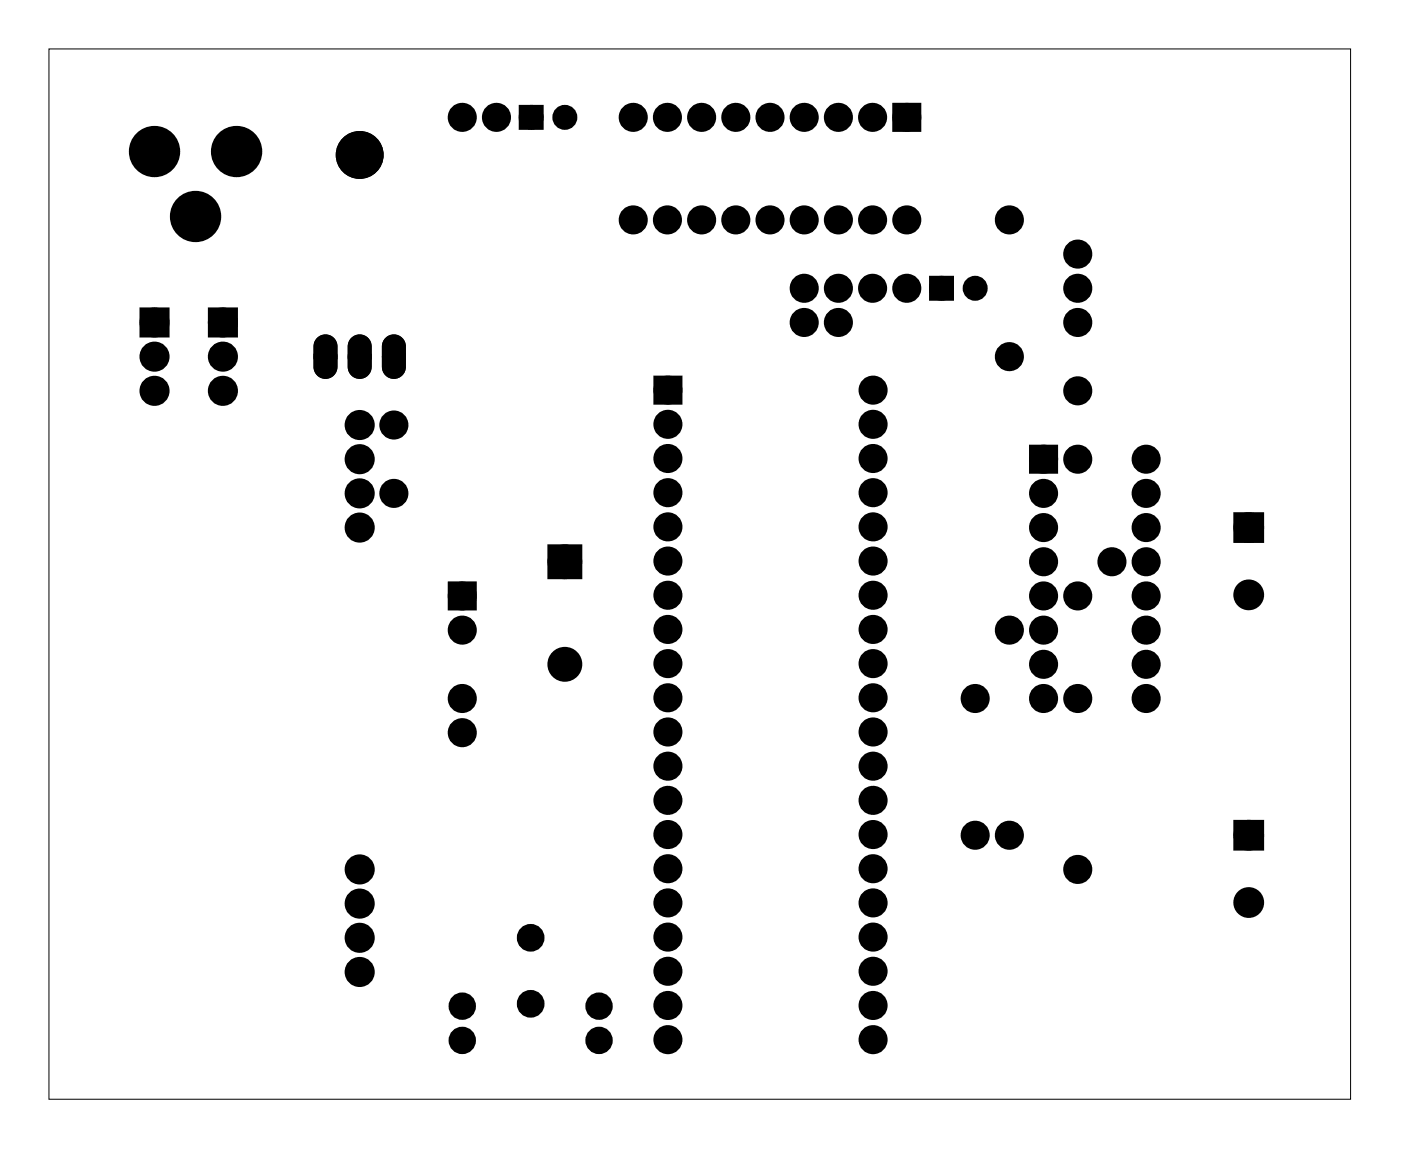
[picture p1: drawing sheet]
<svg xmlns="http://www.w3.org/2000/svg" width="104mm" height="85mm" viewBox="0 0 104 85" stroke-linecap="round" stroke-linejoin="round" font-family="sans-serif">
<path d="M3.6 3.6h96.7v78.1h-96.7z" fill="none" stroke="#000" stroke-width=".07"/>
<g fill="#000">
<path d="M38.9 8.1h1.2v1.2h-1.2zM66.7 8h1.4v1.4h-1.4zM10.7 23.2h1.5v1.5h-1.5zM15.8 23.2h1.5v1.5h-1.5zM48.9 28.3h1.4v1.4h-1.4zM69.3 20.8h1.2v1.2h-1.2zM76.8 33.4h1.4v1.4h-1.4zM92 38.4h1.5v1.6h-1.5zM33.6 43.6h1.4v1.4h-1.4zM41 40.8h1.9v1.9h-1.9zM92 61.3h1.5v1.5h-1.5z"/>
<path d="M23.6 25.2a.76 .76 0 0 1 .9-.2 .76 .76 0 0 1 .4 .7v1.6a.76 .76 0 0 1-.7 .7 .76 .76 0 0 1-.8-.7v-1.6zM23.7 26.5a.51 .51 0 0 0 1 0 .51 .51 0 0 0-1 0z"/>
<path d="M23.6 25.2a.76 .76 0 0 1 .9-.2 .76 .76 0 0 1 .4 .7v1.6a.76 .76 0 0 1-.7 .7 .76 .76 0 0 1-.8-.7v-1.6zM23.7 26.5a.51 .51 0 0 0 1 0 .51 .51 0 0 0-1 0z"/>
<path d="M26.2 25.2a.76 .76 0 0 1 .8-.2 .76 .76 0 0 1 .5 .7v1.6a.76 .76 0 0 1-.8 .7 .76 .76 0 0 1-.7-.7v-1.6zM26.2 26.5a.51 .51 0 0 0 1 0 .51 .51 0 0 0-1 0z"/>
<path d="M26.2 25.2a.76 .76 0 0 1 .8-.2 .76 .76 0 0 1 .5 .7v1.6a.76 .76 0 0 1-.8 .7 .76 .76 0 0 1-.7-.7v-1.6zM26.2 26.5a.51 .51 0 0 0 1 0 .51 .51 0 0 0-1 0z"/>
<path d="M28.7 25.2a.76 .76 0 0 1 .9-.2 .76 .76 0 0 1 .4 .7v1.6a.76 .76 0 0 1-.7 .7 .76 .76 0 0 1-.8-.7v-1.6zM28.8 26.5a.51 .51 0 0 0 1 0 .51 .51 0 0 0-1 0z"/>
<path d="M28.7 25.2a.76 .76 0 0 1 .9-.2 .76 .76 0 0 1 .4 .7v1.6a.76 .76 0 0 1-.7 .7 .76 .76 0 0 1-.8-.7v-1.6zM28.8 26.5a.51 .51 0 0 0 1 0 .51 .51 0 0 0-1 0z"/>
</g>
<g fill="none" stroke="#000" stroke-width=".76" stroke-linecap="butt">
<path d="M66.7 8h1.4v1.4h-1.4zM10.7 23.2h1.5v1.5h-1.5zM15.8 23.2h1.5v1.5h-1.5zM48.9 28.3h1.4v1.4h-1.4zM76.8 33.4h1.4v1.4h-1.4zM92 38.4h1.5v1.6h-1.5zM33.6 43.6h1.4v1.4h-1.4zM41 40.8h1.9v1.9h-1.9zM92 61.3h1.5v1.5h-1.5z"/>
<circle cx="11.5" cy="11.3" r="1.52"/>
<circle cx="14.5" cy="16.1" r="1.52"/>
<circle cx="17.6" cy="11.3" r="1.52"/>
<circle cx="34.3" cy="8.7" r=".7"/>
<circle cx="36.9" cy="8.7" r=".7"/>
<circle cx="47" cy="8.7" r=".7"/>
<circle cx="47" cy="16.3" r=".7"/>
<circle cx="49.6" cy="8.7" r=".7"/>
<circle cx="49.6" cy="16.3" r=".7"/>
<circle cx="52.1" cy="8.7" r=".7"/>
<circle cx="52.1" cy="16.3" r=".7"/>
<circle cx="54.7" cy="8.7" r=".7"/>
<circle cx="54.7" cy="16.3" r=".7"/>
<circle cx="57.2" cy="8.7" r=".7"/>
<circle cx="57.2" cy="16.3" r=".7"/>
<circle cx="59.7" cy="8.7" r=".7"/>
<circle cx="59.7" cy="16.3" r=".7"/>
<circle cx="62.3" cy="8.7" r=".7"/>
<circle cx="62.3" cy="16.3" r=".7"/>
<circle cx="64.8" cy="8.7" r=".7"/>
<circle cx="64.8" cy="16.3" r=".7"/>
<circle cx="67.4" cy="8.7" r=".7"/>
<circle cx="67.4" cy="16.3" r=".7"/>
<circle cx="75" cy="16.3" r=".7"/>
<circle cx="80.1" cy="18.9" r=".7"/>
<circle cx="11.5" cy="26.5" r=".74"/>
<circle cx="11.5" cy="24" r=".74"/>
<circle cx="11.5" cy="29" r=".74"/>
<circle cx="16.6" cy="26.5" r=".74"/>
<circle cx="16.6" cy="24" r=".74"/>
<circle cx="16.6" cy="29" r=".74"/>
<circle cx="26.7" cy="34.1" r=".74"/>
<circle cx="26.7" cy="31.6" r=".74"/>
<circle cx="26.7" cy="39.2" r=".74"/>
<circle cx="26.7" cy="36.7" r=".74"/>
<circle cx="29.3" cy="36.7" r=".7"/>
<circle cx="29.3" cy="31.6" r=".7"/>
<circle cx="49.6" cy="36.6" r=".7"/>
<circle cx="49.6" cy="39.1" r=".7"/>
<circle cx="49.6" cy="34.1" r=".7"/>
<circle cx="49.6" cy="31.5" r=".7"/>
<circle cx="49.6" cy="29" r=".7"/>
<circle cx="59.7" cy="21.4" r=".7"/>
<circle cx="59.7" cy="24" r=".7"/>
<circle cx="62.3" cy="21.4" r=".7"/>
<circle cx="62.3" cy="24" r=".7"/>
<circle cx="64.8" cy="21.4" r=".7"/>
<circle cx="64.9" cy="34.1" r=".7"/>
<circle cx="64.9" cy="39.1" r=".7"/>
<circle cx="64.9" cy="36.6" r=".7"/>
<circle cx="64.9" cy="31.5" r=".7"/>
<circle cx="64.9" cy="29" r=".7"/>
<circle cx="67.4" cy="21.4" r=".7"/>
<circle cx="75" cy="26.5" r=".7"/>
<circle cx="77.5" cy="36.7" r=".7"/>
<circle cx="77.5" cy="39.2" r=".7"/>
<circle cx="77.5" cy="34.1" r=".7"/>
<circle cx="80.1" cy="21.4" r=".7"/>
<circle cx="80.1" cy="24" r=".7"/>
<circle cx="80.1" cy="34.1" r=".7"/>
<circle cx="80.1" cy="29" r=".7"/>
<circle cx="85.1" cy="36.7" r=".7"/>
<circle cx="85.1" cy="39.2" r=".7"/>
<circle cx="85.1" cy="34.1" r=".7"/>
<circle cx="92.8" cy="39.2" r=".76"/>
<circle cx="34.3" cy="51.9" r=".7"/>
<circle cx="34.3" cy="54.4" r=".7"/>
<circle cx="34.3" cy="44.3" r=".7"/>
<circle cx="34.3" cy="46.8" r=".7"/>
<circle cx="42" cy="49.4" r=".91"/>
<circle cx="42" cy="41.7" r=".91"/>
<circle cx="49.6" cy="46.8" r=".7"/>
<circle cx="49.6" cy="44.2" r=".7"/>
<circle cx="49.6" cy="41.7" r=".7"/>
<circle cx="49.6" cy="49.3" r=".7"/>
<circle cx="49.6" cy="56.9" r=".7"/>
<circle cx="49.6" cy="59.5" r=".7"/>
<circle cx="49.6" cy="51.8" r=".7"/>
<circle cx="49.6" cy="54.4" r=".7"/>
<circle cx="64.9" cy="44.2" r=".7"/>
<circle cx="64.9" cy="46.8" r=".7"/>
<circle cx="64.9" cy="41.7" r=".7"/>
<circle cx="64.9" cy="49.3" r=".7"/>
<circle cx="64.9" cy="54.4" r=".7"/>
<circle cx="64.9" cy="51.8" r=".7"/>
<circle cx="64.9" cy="56.9" r=".7"/>
<circle cx="64.9" cy="59.5" r=".7"/>
<circle cx="72.4" cy="51.9" r=".7"/>
<circle cx="75" cy="46.8" r=".7"/>
<circle cx="77.5" cy="44.3" r=".7"/>
<circle cx="77.5" cy="46.8" r=".7"/>
<circle cx="77.5" cy="51.9" r=".7"/>
<circle cx="77.5" cy="41.7" r=".7"/>
<circle cx="77.5" cy="49.4" r=".7"/>
<circle cx="80.1" cy="51.9" r=".7"/>
<circle cx="80.1" cy="44.3" r=".7"/>
<circle cx="82.6" cy="41.7" r=".7"/>
<circle cx="85.1" cy="44.3" r=".7"/>
<circle cx="85.1" cy="46.8" r=".7"/>
<circle cx="85.1" cy="41.7" r=".7"/>
<circle cx="85.1" cy="49.4" r=".7"/>
<circle cx="85.1" cy="51.9" r=".7"/>
<circle cx="92.8" cy="44.2" r=".76"/>
<circle cx="26.7" cy="67.1" r=".74"/>
<circle cx="26.7" cy="64.6" r=".74"/>
<circle cx="26.7" cy="72.2" r=".74"/>
<circle cx="26.7" cy="69.7" r=".74"/>
<circle cx="34.3" cy="77.3" r=".64"/>
<circle cx="34.3" cy="74.8" r=".64"/>
<circle cx="44.5" cy="77.3" r=".64"/>
<circle cx="44.5" cy="74.8" r=".64"/>
<circle cx="49.6" cy="67.1" r=".7"/>
<circle cx="49.6" cy="72.2" r=".7"/>
<circle cx="49.6" cy="62" r=".7"/>
<circle cx="49.6" cy="64.5" r=".7"/>
<circle cx="49.6" cy="69.6" r=".7"/>
<circle cx="49.6" cy="77.2" r=".7"/>
<circle cx="49.6" cy="74.7" r=".7"/>
<circle cx="64.9" cy="67.1" r=".7"/>
<circle cx="64.9" cy="74.7" r=".7"/>
<circle cx="64.9" cy="62" r=".7"/>
<circle cx="64.9" cy="69.6" r=".7"/>
<circle cx="64.9" cy="77.2" r=".7"/>
<circle cx="64.9" cy="64.5" r=".7"/>
<circle cx="64.9" cy="72.2" r=".7"/>
<circle cx="72.4" cy="62.1" r=".7"/>
<circle cx="75" cy="62.1" r=".7"/>
<circle cx="80.1" cy="64.6" r=".7"/>
<circle cx="92.8" cy="62.1" r=".76"/>
<circle cx="92.8" cy="67.1" r=".76"/>
</g>
<g fill="#000">
<circle cx="11.5" cy="11.3" r="1.52"/>
<circle cx="14.5" cy="16.1" r="1.52"/>
<circle cx="17.6" cy="11.3" r="1.52"/>
<circle cx="26.7" cy="11.5" r="1.65"/>
<circle cx="34.3" cy="8.7" r=".7"/>
<circle cx="36.9" cy="8.7" r=".7"/>
<circle cx="39.5" cy="8.7" r=".6"/>
<circle cx="42" cy="8.7" r=".6"/>
<circle cx="47" cy="16.3" r=".7"/>
<circle cx="47" cy="8.7" r=".7"/>
<circle cx="49.6" cy="16.3" r=".7"/>
<circle cx="49.6" cy="8.7" r=".7"/>
<circle cx="52.1" cy="16.3" r=".7"/>
<circle cx="52.1" cy="8.7" r=".7"/>
<circle cx="54.7" cy="16.3" r=".7"/>
<circle cx="54.7" cy="8.7" r=".7"/>
<circle cx="57.2" cy="16.3" r=".7"/>
<circle cx="57.2" cy="8.7" r=".7"/>
<circle cx="59.7" cy="16.3" r=".7"/>
<circle cx="59.7" cy="8.7" r=".7"/>
<circle cx="62.3" cy="16.3" r=".7"/>
<circle cx="62.3" cy="8.7" r=".7"/>
<circle cx="64.8" cy="16.3" r=".7"/>
<circle cx="64.8" cy="8.7" r=".7"/>
<circle cx="67.4" cy="16.3" r=".7"/>
<circle cx="67.4" cy="8.7" r=".7"/>
<circle cx="75" cy="16.3" r=".7"/>
<circle cx="80.1" cy="18.9" r=".7"/>
<circle cx="11.5" cy="29" r=".74"/>
<circle cx="11.5" cy="26.5" r=".74"/>
<circle cx="11.5" cy="24" r=".74"/>
<circle cx="16.6" cy="29" r=".74"/>
<circle cx="16.6" cy="26.5" r=".74"/>
<circle cx="16.6" cy="24" r=".74"/>
<circle cx="24.2" cy="26.5" r=".64"/>
<circle cx="26.7" cy="36.7" r=".74"/>
<circle cx="26.7" cy="34.1" r=".74"/>
<circle cx="26.7" cy="39.2" r=".74"/>
<circle cx="26.7" cy="31.6" r=".74"/>
<circle cx="26.7" cy="26.5" r=".64"/>
<circle cx="29.3" cy="31.6" r=".7"/>
<circle cx="29.3" cy="36.7" r=".7"/>
<circle cx="29.3" cy="26.5" r=".64"/>
<circle cx="49.6" cy="34.1" r=".7"/>
<circle cx="49.6" cy="36.6" r=".7"/>
<circle cx="49.6" cy="29" r=".7"/>
<circle cx="49.6" cy="39.1" r=".7"/>
<circle cx="49.6" cy="31.5" r=".7"/>
<circle cx="59.7" cy="21.4" r=".7"/>
<circle cx="59.7" cy="24" r=".7"/>
<circle cx="62.3" cy="21.4" r=".7"/>
<circle cx="62.3" cy="24" r=".7"/>
<circle cx="64.8" cy="21.4" r=".7"/>
<circle cx="64.9" cy="36.6" r=".7"/>
<circle cx="64.9" cy="34.1" r=".7"/>
<circle cx="64.9" cy="29" r=".7"/>
<circle cx="64.9" cy="39.1" r=".7"/>
<circle cx="64.9" cy="31.5" r=".7"/>
<circle cx="67.4" cy="21.4" r=".7"/>
<circle cx="69.9" cy="21.4" r=".6"/>
<circle cx="72.4" cy="21.4" r=".6"/>
<circle cx="75" cy="26.5" r=".7"/>
<circle cx="77.5" cy="39.2" r=".7"/>
<circle cx="77.5" cy="34.1" r=".7"/>
<circle cx="77.5" cy="36.7" r=".7"/>
<circle cx="80.1" cy="21.4" r=".7"/>
<circle cx="80.1" cy="24" r=".7"/>
<circle cx="80.1" cy="29" r=".7"/>
<circle cx="80.1" cy="34.1" r=".7"/>
<circle cx="85.1" cy="39.2" r=".7"/>
<circle cx="85.1" cy="34.1" r=".7"/>
<circle cx="85.1" cy="36.7" r=".7"/>
<circle cx="92.8" cy="39.2" r=".76"/>
<circle cx="34.3" cy="44.3" r=".7"/>
<circle cx="34.3" cy="51.9" r=".7"/>
<circle cx="34.3" cy="46.8" r=".7"/>
<circle cx="34.3" cy="54.4" r=".7"/>
<circle cx="42" cy="41.7" r=".91"/>
<circle cx="42" cy="49.4" r=".91"/>
<circle cx="49.6" cy="56.9" r=".7"/>
<circle cx="49.6" cy="49.3" r=".7"/>
<circle cx="49.6" cy="59.5" r=".7"/>
<circle cx="49.6" cy="44.2" r=".7"/>
<circle cx="49.6" cy="51.8" r=".7"/>
<circle cx="49.6" cy="41.7" r=".7"/>
<circle cx="49.6" cy="46.8" r=".7"/>
<circle cx="49.6" cy="54.4" r=".7"/>
<circle cx="64.9" cy="44.2" r=".7"/>
<circle cx="64.9" cy="59.5" r=".7"/>
<circle cx="64.9" cy="56.9" r=".7"/>
<circle cx="64.9" cy="49.3" r=".7"/>
<circle cx="64.9" cy="51.8" r=".7"/>
<circle cx="64.9" cy="41.7" r=".7"/>
<circle cx="64.9" cy="46.8" r=".7"/>
<circle cx="64.9" cy="54.4" r=".7"/>
<circle cx="72.4" cy="51.9" r=".7"/>
<circle cx="75" cy="46.8" r=".7"/>
<circle cx="77.5" cy="46.8" r=".7"/>
<circle cx="77.5" cy="49.4" r=".7"/>
<circle cx="77.5" cy="44.3" r=".7"/>
<circle cx="77.5" cy="41.7" r=".7"/>
<circle cx="77.5" cy="51.9" r=".7"/>
<circle cx="80.1" cy="44.3" r=".7"/>
<circle cx="80.1" cy="51.9" r=".7"/>
<circle cx="82.6" cy="41.7" r=".7"/>
<circle cx="85.1" cy="46.8" r=".7"/>
<circle cx="85.1" cy="49.4" r=".7"/>
<circle cx="85.1" cy="44.3" r=".7"/>
<circle cx="85.1" cy="51.9" r=".7"/>
<circle cx="85.1" cy="41.7" r=".7"/>
<circle cx="92.8" cy="44.2" r=".76"/>
<circle cx="26.7" cy="69.7" r=".74"/>
<circle cx="26.7" cy="67.1" r=".74"/>
<circle cx="26.7" cy="64.6" r=".74"/>
<circle cx="26.7" cy="72.2" r=".74"/>
<circle cx="34.3" cy="77.3" r=".64"/>
<circle cx="34.3" cy="74.8" r=".64"/>
<circle cx="39.4" cy="69.7" r=".65"/>
<circle cx="39.4" cy="74.6" r=".65"/>
<circle cx="44.5" cy="77.3" r=".64"/>
<circle cx="44.5" cy="74.8" r=".64"/>
<circle cx="49.6" cy="72.2" r=".7"/>
<circle cx="49.6" cy="62" r=".7"/>
<circle cx="49.6" cy="64.5" r=".7"/>
<circle cx="49.6" cy="69.6" r=".7"/>
<circle cx="49.6" cy="77.2" r=".7"/>
<circle cx="49.6" cy="74.7" r=".7"/>
<circle cx="49.6" cy="67.1" r=".7"/>
<circle cx="64.9" cy="62" r=".7"/>
<circle cx="64.9" cy="77.2" r=".7"/>
<circle cx="64.9" cy="69.6" r=".7"/>
<circle cx="64.9" cy="64.5" r=".7"/>
<circle cx="64.9" cy="72.2" r=".7"/>
<circle cx="64.9" cy="74.7" r=".7"/>
<circle cx="64.9" cy="67.1" r=".7"/>
<circle cx="72.4" cy="62.1" r=".7"/>
<circle cx="75" cy="62.1" r=".7"/>
<circle cx="80.1" cy="64.6" r=".7"/>
<circle cx="92.8" cy="67.1" r=".76"/>
<circle cx="92.8" cy="62.1" r=".76"/>
</g>
<g fill="none" stroke="#000" stroke-width=".75" stroke-linecap="butt">
<circle cx="39.4" cy="69.7" r=".65"/>
<circle cx="39.4" cy="74.6" r=".65"/>
</g>
<g fill="none" stroke="#000" stroke-width=".51">
<circle cx="24.2" cy="26.5" r=".64"/>
<circle cx="26.7" cy="26.5" r=".64"/>
<circle cx="29.3" cy="26.5" r=".64"/>
</g>
<g fill="none" stroke="#000" stroke-width=".25">
<path d="M23.6 25.2a.76 .76 0 0 1 .9-.2 .76 .76 0 0 1 .4 .7v1.6a.76 .76 0 0 1-.7 .7 .76 .76 0 0 1-.8-.7v-1.6zM26.2 25.2a.76 .76 0 0 1 .8-.2 .76 .76 0 0 1 .5 .7v1.6a.76 .76 0 0 1-.8 .7 .76 .76 0 0 1-.7-.7v-1.6zM28.7 25.2a.76 .76 0 0 1 .9-.2 .76 .76 0 0 1 .4 .7v1.6a.76 .76 0 0 1-.7 .7 .76 .76 0 0 1-.8-.7v-1.6z"/>
<circle cx="26.7" cy="11.5" r="1.65"/>
<circle cx="24.2" cy="26.5" r=".51"/>
<circle cx="26.7" cy="26.5" r=".51"/>
<circle cx="29.3" cy="26.5" r=".51"/>
</g>
<g fill="none" stroke="#000" stroke-width=".65" stroke-linecap="butt">
<path d="M38.9 8.1h1.2v1.2h-1.2zM69.3 20.8h1.2v1.2h-1.2z"/>
<circle cx="39.5" cy="8.7" r=".6"/>
<circle cx="42" cy="8.7" r=".6"/>
<circle cx="69.9" cy="21.4" r=".6"/>
<circle cx="72.4" cy="21.4" r=".6"/>
</g>
</svg>
